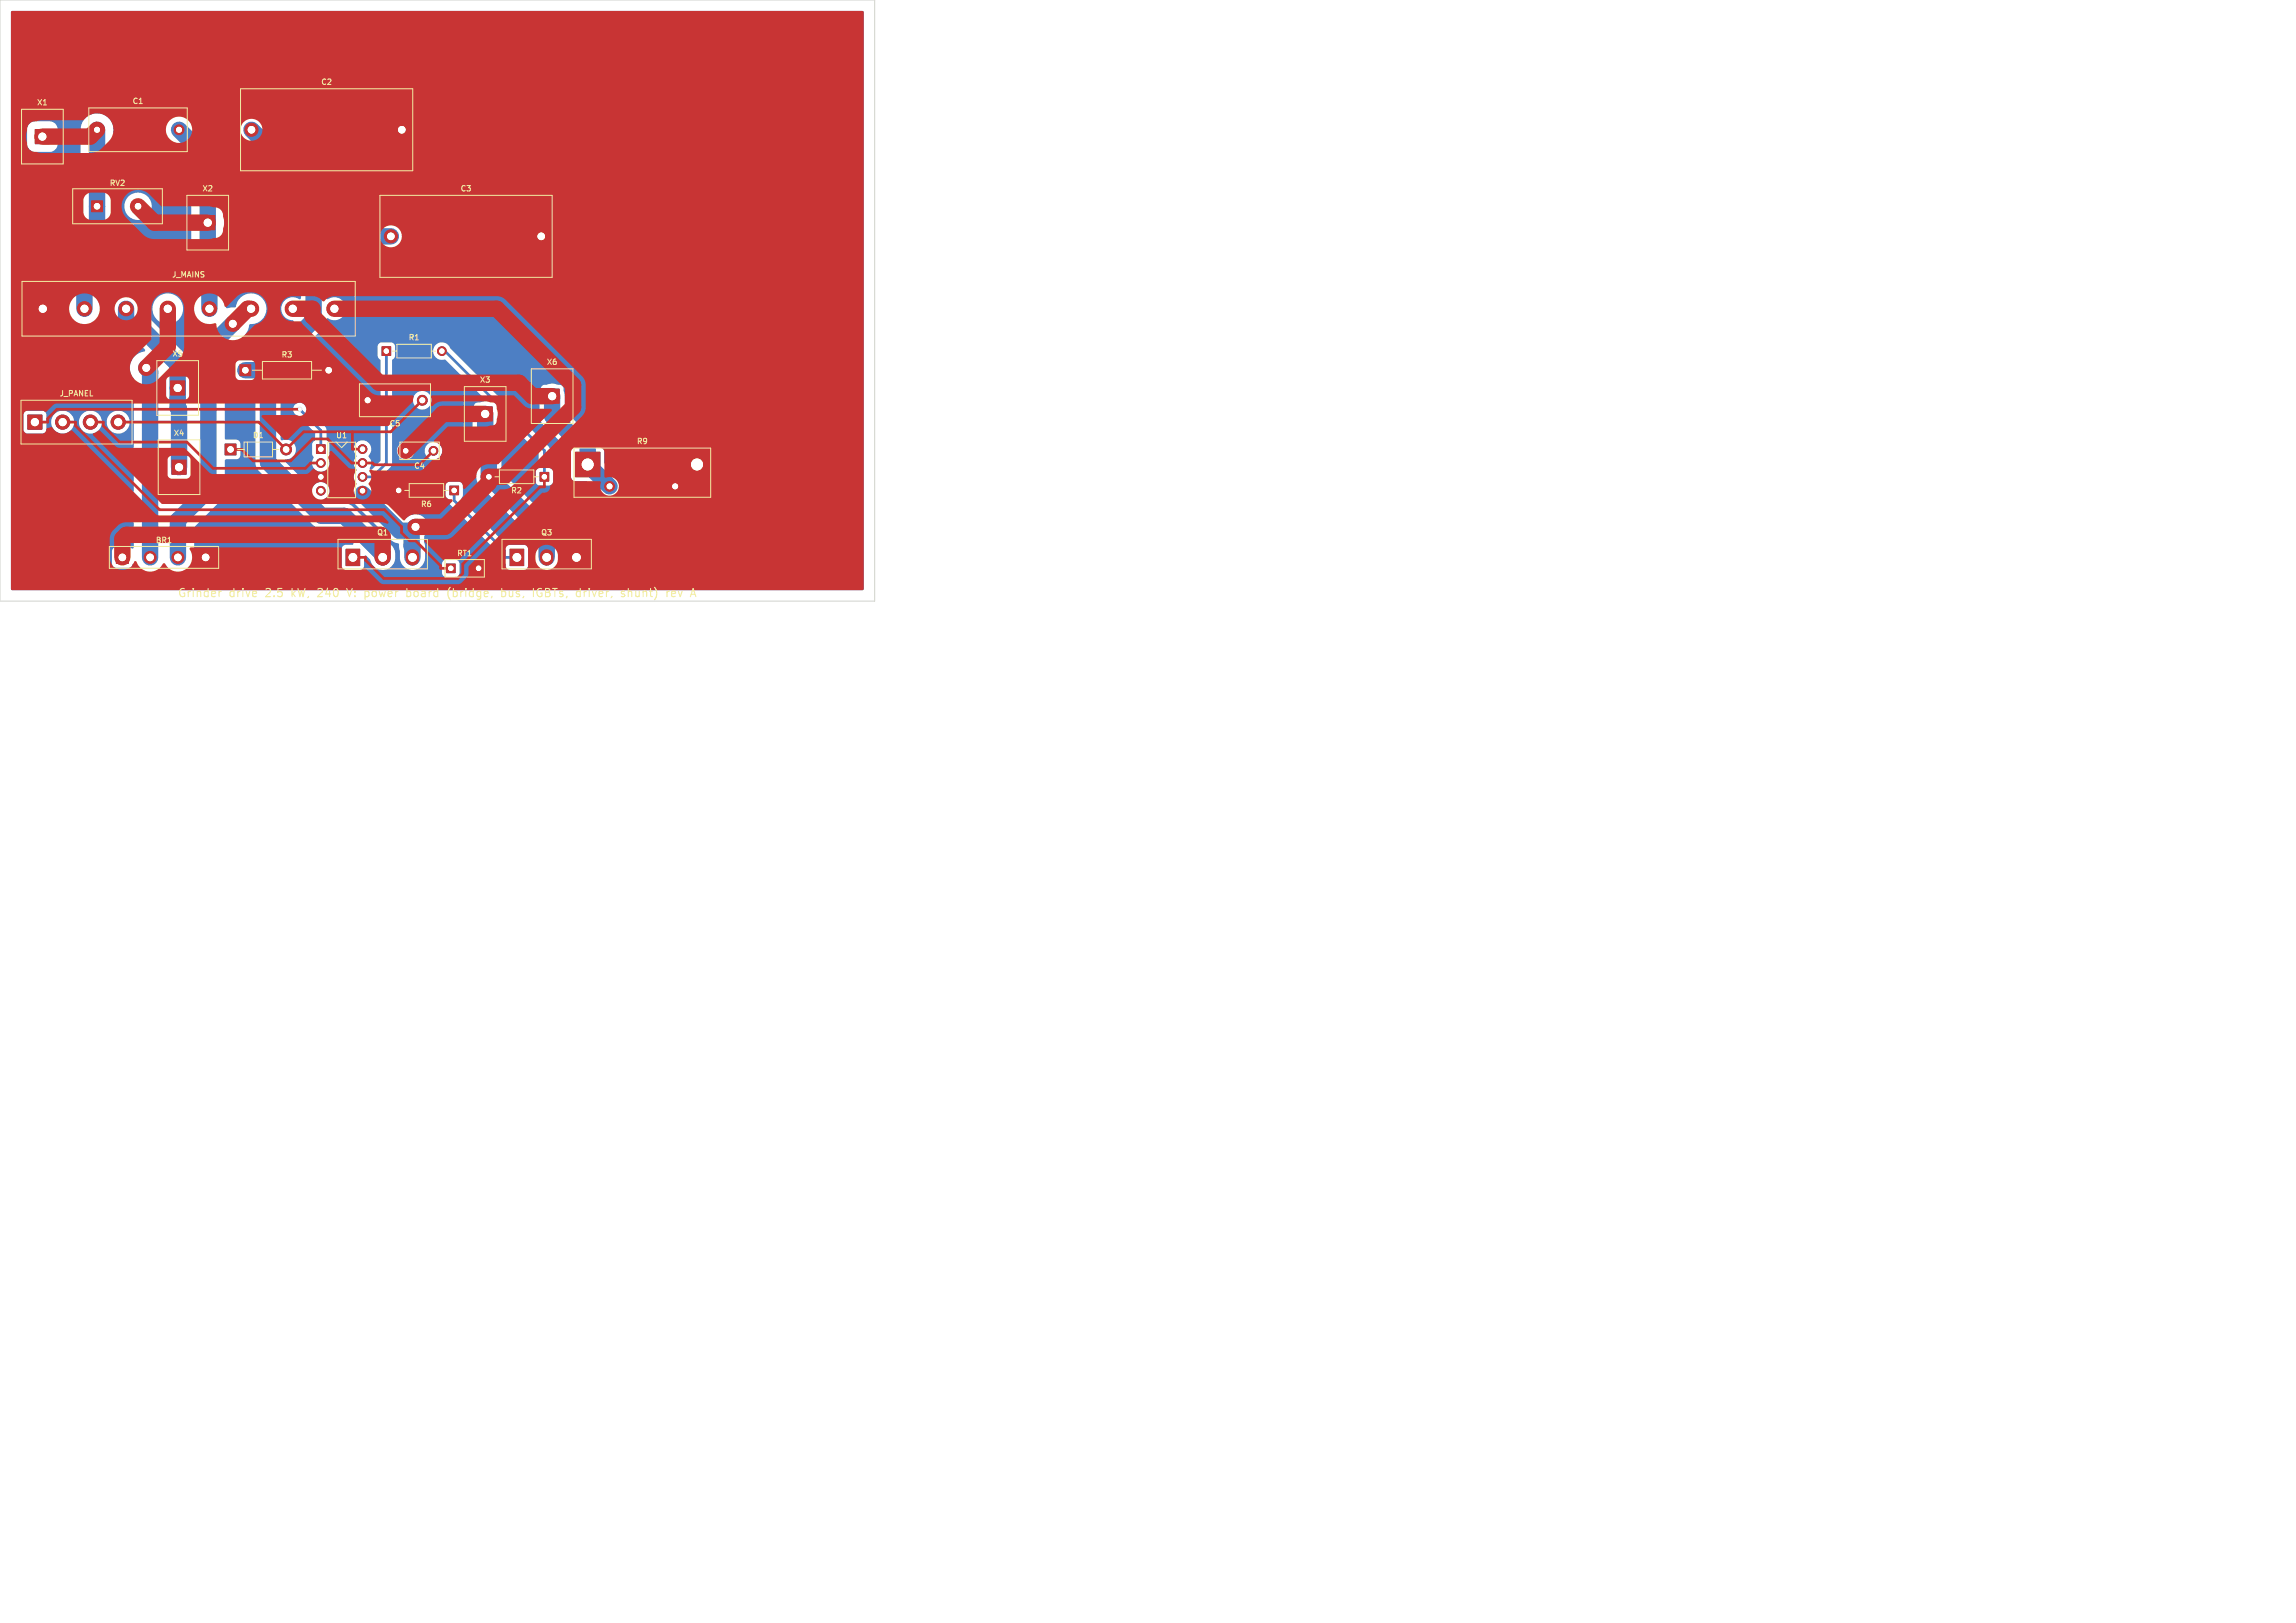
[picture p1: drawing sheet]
<svg xmlns="http://www.w3.org/2000/svg" width="420mm" height="297mm" viewBox="0 0 420 297" stroke-linecap="round" stroke-linejoin="round" font-family="sans-serif">
<defs><g id="words">
<g font-size="2.1" fill="#f2eda1">
<text x="32.4" y="109.5">Grinder</text>
<text x="41.9" y="109.5">drive</text>
<text x="48.8" y="109.5">2.5</text>
<text x="53.8" y="109.5">kW,</text>
<text x="58.9" y="109.5">240</text>
<text x="64.6" y="109.5">V:</text>
<text x="68.1" y="109.5">power</text>
<text x="76" y="109.5">board</text>
<text x="83.8" y="109.5">(bridge,</text>
<text x="94" y="109.5">bus,</text>
<text x="100.1" y="109.5">IGBTs,</text>
<text x="108.3" y="109.5">driver,</text>
<text x="116.8" y="109.5">shunt)</text>
</g>
<g font-size="1.4" fill="#f2eda1">
<text x="58.6" y="15.7">C2</text>
<text x="6.7" y="19.5">X1</text>
<text x="24.1" y="19.2">C1</text>
<text x="20" y="34.2">RV2</text>
<text x="36.9" y="35.2">X2</text>
<text x="84.1" y="35.2">C3</text>
<text x="31.4" y="51">J_MAINS</text>
<text x="31.4" y="65.5">X5</text>
<text x="51.4" y="65.6">R3</text>
<text x="74.6" y="62.5">R1</text>
<text x="87.7" y="70.2">X3</text>
<text x="99.9" y="67">X6</text>
<text x="10.8" y="72.7">J_PANEL</text>
<text x="31.7" y="80">X4</text>
<text x="46.1" y="80.4">D1</text>
<text x="61.4" y="80.4">U1</text>
<text x="71.1" y="78.2">C5</text>
<text x="116.4" y="81.5">R9</text>
<text x="75.6" y="86">C4</text>
<text x="76.9" y="93">R6</text>
<text x="93.4" y="90.5">R2</text>
<text x="28.4" y="99.6">BR1</text>
<text x="68.9" y="98.2">Q1</text>
<text x="83.5" y="102">RT1</text>
<text x="98.9" y="98.2">Q3</text>
</g>
</g></defs>
<g fill="#4d7fc4" stroke="#4d7fc4" stroke-width=".18">
<path d="M21.3 100.9h2.2v2.2h-2.2z"/>
<path d="M63.3 100.5h2.5v3h-2.5z"/>
<path d="M93.3 100.5h2.5v3h-2.5z"/>
<path d="M81.7 103.2h1.6v1.6h-1.6z"/>
<path d="M57.9 81.4h1.6v1.6h-1.6z"/>
<path d="M98.8 86.4h1.6v1.7h-1.6z"/>
<path d="M82.3 89h1.6v1.5h-1.6z"/>
<path d="M6.5 55.2h2.6v2.6h-2.6z"/>
<path d="M105.2 82.7h4.6v4.6h-4.6z"/>
<path d="M5.1 76h2.6v2.6h-2.6z"/>
<path d="M16.8 36.8h2v2h-2z"/>
<path d="M6.4 23.7h2.6v2.6h-2.6z"/>
<path d="M36.7 39.4h2.6v2.6h-2.6z"/>
<path d="M87.4 74.4h2.7v2.6h-2.7z"/>
<path d="M31.5 84.2h2.5v2.6h-2.5z"/>
<path d="M31.2 69.7h2.6v2.6h-2.6z"/>
<path d="M99.7 71.2h2.6v2.6h-2.6z"/>
<path d="M43.9 66.7h2v2h-2z"/>
<path d="M41.2 81.3h2v2h-2z"/>
<path d="M69.9 63.4h1.6v1.6h-1.6z"/>
<circle cx="27.5" cy="102" r="1.1"/>
<circle cx="32.5" cy="102" r="1.1"/>
<circle cx="37.6" cy="102" r="1.1"/>
<circle cx="87.5" cy="104" r=".8"/>
<circle cx="58.7" cy="84.7" r=".8"/>
<circle cx="58.7" cy="87.3" r=".8"/>
<circle cx="58.7" cy="89.8" r=".8"/>
<circle cx="66.3" cy="89.8" r=".8"/>
<circle cx="66.3" cy="87.3" r=".8"/>
<circle cx="66.3" cy="84.7" r=".8"/>
<circle cx="66.3" cy="82.2" r=".8"/>
<circle cx="77.2" cy="73.2" r=".9"/>
<circle cx="67.2" cy="73.2" r=".9"/>
<circle cx="89.4" cy="87.2" r=".8"/>
<circle cx="72.9" cy="89.7" r=".8"/>
<circle cx="79.3" cy="82.5" r=".8"/>
<circle cx="74.2" cy="82.5" r=".8"/>
<circle cx="15.4" cy="56.5" r="1.3"/>
<circle cx="23.1" cy="56.5" r="1.3"/>
<circle cx="30.7" cy="56.5" r="1.3"/>
<circle cx="38.3" cy="56.5" r="1.3"/>
<circle cx="45.9" cy="56.5" r="1.3"/>
<circle cx="53.6" cy="56.5" r="1.3"/>
<circle cx="61.2" cy="56.5" r="1.3"/>
<circle cx="46" cy="23.7" r="1.2"/>
<circle cx="73.5" cy="23.7" r="1.2"/>
<circle cx="71.5" cy="43.2" r="1.2"/>
<circle cx="99" cy="43.2" r="1.2"/>
<circle cx="127.5" cy="85" r="2.25"/>
<circle cx="111.5" cy="89" r=".9"/>
<circle cx="123.5" cy="89" r=".9"/>
<circle cx="11.5" cy="77.2" r="1.3"/>
<circle cx="16.5" cy="77.2" r="1.3"/>
<circle cx="21.6" cy="77.2" r="1.3"/>
<circle cx="17.8" cy="23.7" r=".9"/>
<circle cx="32.8" cy="23.7" r=".9"/>
<circle cx="25.2" cy="37.8" r="1"/>
<circle cx="60.1" cy="67.7" r="1"/>
<circle cx="52.3" cy="82.2" r="1"/>
<circle cx="80.8" cy="64.2" r=".8"/>
</g>
<path d="M70 101.8v.4M75.4 101.8v.4M100 101.8v.4M105.4 101.8v.4" fill="none" stroke="#4d7fc4" stroke-width="2.5"/>
<g fill="#ececec" stroke="#ececec" stroke-width=".18">
<circle cx="54.8" cy="74.9" r=".4"/>
<circle cx="26.8" cy="67.3" r="1.25"/>
<circle cx="42.6" cy="59.3" r="1.25"/>
<circle cx="76" cy="96.4" r="1.25"/>
</g>
<g fill="none" stroke="#4d7fc4" stroke-width="3">
<path d="M17.8 23.7v18.1l-2.3 2.3v12.4M32.7 23.7l5.3 5.3v22.9l.3 .3v4.3M46 23.7l11.5 11.6v8M73.5 23.7h6l13.3 13.3M92.8 37l30.7 30.7v21.3M92.8 37l-30.7 30.7M23.1 56.5v3.6h2.8l6.6 6.6v7.9l.2 .3v10.6M42.6 59.3l-4.5 4.4v25.9l-5.6 5.6v6.8M57.5 43.3l-.1 .1v15.2l-8.4 8.3v17.7l9.8 9.8h4.2l7 7v.6M57.5 43.3h14M26.8 67.3l.7 .7v34M44.9 67.7h4.1"/>
<path d="M60.1 67.7h2M62.1 67.7v.4l5.2 5.2-5.5 5.4v8.6M88.7 75.7v3.7l.7 .6v7.3l10.6 10.5v4.2M101 72.5v3.6l4.3 4.3h2.2v4.6l4 4M61.8 87.3h.1M66.3 90.4l6.8 6.7h2.2M72.9 89.7h1.8l6.3 6.4v1.4M75.3 97.1l.1 4.9M76 96.4l-.7 .7M81 97.5h.1M81 97.5l6.5 6.5M127.5 85l-17 17h-5.1"/>
</g>
<path d="M54.8 74.9l3.9 3.9v3.4M70.7 64.3v20.5l-2.5 2.5h-1.9M80.8 64.3h.6l18.2 18.1v4.9M83.1 89.7v1.9l9.1 9.2v1.2h2.3" fill="none" stroke="#4d7fc4" stroke-width=".5"/>
<path d="M58.7 87.3h3.1M66.3 89.8v.6" fill="none" stroke="#4d7fc4" stroke-width="1.6"/>
<path d="M2.1 2.1l155.7-.1 .2 .2-.1 105.7-155.7 .1-.2-.2v-4.7h18.5l.2 .5 .4 .3h2.5a.91 .91 0 0 0 .7-.7 .27 .27 0 0 1 .3-.1 .27 .27 0 0 1 .2 .2 3.1 3.1 0 0 0 5.2 .5l.2 .1a2.99 2.99 0 0 0 3.3 .9h47.4l.1 .5 .5 .3h1.8a.79 .79 0 0 0 .8-.8l-.1-1.8-.2-.4-.5-.2h-1.7a.79 .79 0 0 0-.7 .8v1.6h-47.4a2.98 2.98 0 0 0 2-2.7l.1-5.6 4.7-4.8 .5-.8 .3-1v-5.7l.3-.1 1.9-.1 .4-.1 .3-.5v-2.2l-.2-.5-.5-.2-2-.1-.2-.2v-12.5h1.5a2.3 2.3 0 0 0 2.2 2.4h1.7l.2 .2v14.3l.3 1.1 10.4 10.5 1.1 .5 3.6 .1 2.5 2.6-.1 .3h-1.2a.79 .79 0 0 0-.8 .8v3l.2 .5 .6 .3h2.7a.8 .8 0 0 0 .6-.8l.1-1.8h.2l.8 .7a2.33 2.33 0 0 0 2.4 1.9 2.33 2.33 0 0 0 2.2-2.2v-.6a2.32 2.32 0 0 0-.7-1.7l-7.2-7.2-1.1-.5h-3.5l-.5-.5v-.3l.5-.4 .4-.5h3.8l.2 .9 .4 .6 6.8 6.9 .5 .3 1 .4 .2 1.3 .1 1.4a2.3 2.3 0 0 0 2.3 2.1 2.3 2.3 0 0 0 2.3-2.2l-.2-4a2.35 2.35 0 0 0 0-3.4 2.35 2.35 0 0 0-3.4 .1h-.3l-4.1-4.2h11.7l.2 .5a.95 .95 0 0 1 .4 .9l9 9.1 .1 .8a1.2 1.2 0 0 0 1.2 1.2 1.02 1.02 0 0 0 .9 1.2h2.5l.6-.3 .2-.5v-3l-.2-.5-.6-.3h-3.1l-8.3-8.2v-.3l.3-.6v-1.7l-.2-.5-.4-.2-1.9-.1a.79 .79 0 0 0-.7 .8v1.7h-11.7l-1.9-1.9v-.2l1-.5 2.6-2.7 .2-.5v-2.3h.9v.3a1.61 1.61 0 0 0 1.7 1.3 1.61 1.61 0 0 0 1.5-1.6h1.9v.3a1.6 1.6 0 0 0 2.5 1 1.6 1.6 0 0 0-.2-2.7 1.6 1.6 0 0 0-2.3 1.4h-1.9v-.3a1.61 1.61 0 0 0-1.7-1.3 1.61 1.61 0 0 0-1.5 1.6h-.9v-9.2h3.8l.1 .2a1.71 1.71 0 0 0 2.6 1.1 1.71 1.71 0 0 0-.2-2.9 1.71 1.71 0 0 0-2.5 1.6h-3.8v-7.3l.6-.8v-.9h6.9v.2a1.73 1.73 0 0 0 2.3 1.3l7.2 7.3-.1 .3-.7 .2a1 1 0 0 0-1.3 1.3l-.2 .8v3.6a2.61 2.61 0 0 0 .7 1.8v6.2l.3 1.1 10.2 10.3 .1 3.5a2.3 2.3 0 0 0 2.3 2.1 2.3 2.3 0 0 0 2.3-2.2v-4.6l-.5-1.1-10.1-10.1v-6.3l-.2-.9-.4-.8v-2.5h.4l7 7v2.7l-.5 .8v1.9l.2 .4 .4 .2 1.8 .1a.79 .79 0 0 0 .8-.8v-1.8l-.6-.7v-3.2l-.1-.5-5.8-5.8h4l.2 .9 .4 .7 4.4 4.4 .7 .5v4.7l.2 .5 .5 .2 2.2 .1 2.6 2.6a2.3 2.3 0 0 0 3.2-.1 2.3 2.3 0 0 0 .1-3.2l-2.6-2.6v-2.1a1.1 1.1 0 0 0-.8-.8v-1.4a2.29 2.29 0 0 0-2.4-2.4h-1.2l-2.9-3v-2.7l-.2-.9a.95 .95 0 0 0-1.2-1.1 4.4 4.4 0 0 0-2.7 .2l-.3 .4-.2 1.2v3.9h-4l-12.3-12.4a1.62 1.62 0 0 0-1.8-1 1.62 1.62 0 0 0-1.4 1.6h-6.9v-1l-.3-.5-.5-.2h-1.7a.79 .79 0 0 0-.7 .8v1.8l.5 .8v18.2l-1.6 1.7-.2 .1-.2-.4a1.85 1.85 0 0 0-.2-2.2 1.62 1.62 0 0 0 .1-2.3 1.62 1.62 0 0 0-2.3 0 1.62 1.62 0 0 0 0 2.3v.2a1.76 1.76 0 0 0 0 2.4v.2a1.8 1.8 0 0 0-.2 2.2l-.1 .1a2.3 2.3 0 0 0-.9 1.9l-3.8-.1a1.64 1.64 0 0 0-1-2 1.64 1.64 0 0 0-2.1 .9h-.3l-4.6-4.7v-.4a1.86 1.86 0 0 0 1.9-2.2 1.86 1.86 0 0 0-2.6-1.3l-.2-.3v-5.4h2.3a1.32 1.32 0 0 0 .9 1.2l3.1 3.1v1.4l-.3 .3-.2 .4 .1 2a.55 .55 0 0 1 0 .9 1.63 1.63 0 0 0 1.9 2.1 1.63 1.63 0 0 0 .9-2.6l.3-.5v-1.9l-.2-.4-.4-.4v-2.1l-3.7-3.9a1.2 1.2 0 0 0-1.4-.8 1.2 1.2 0 0 0-1 1.2h-2.3v-7l7.7-7.7a2.83 2.83 0 0 0 .7-1.9l.2-.1a2.15 2.15 0 0 0 3.4-1.7 2.15 2.15 0 0 0-3.4-1.7l-.2-.3v-8.9h11.9a2.3 2.3 0 0 0 2.2-2.3 2.3 2.3 0 0 0-2.2-2.4h-11.7l-.1-5.6-.3-1.2-11.9-12a2.3 2.3 0 0 0-3.2 0 2.3 2.3 0 0 0-.1 3.2l10.9 10.9v6.3l-.1 .9v11.1l-.2 .3h-.2a2.13 2.13 0 0 0-3.2 1.2 2.13 2.13 0 0 0 2.2 2.7v.3l-6.5 6.4h-2.4a2.3 2.3 0 0 0-2.2 2.3h-1.5v-2.7l3.7-3.7a4.1 4.1 0 0 0 .9-2 2.84 2.84 0 0 0 3-2.5 2.84 2.84 0 0 0-2.5-3.1 2.84 2.84 0 0 0-3.1 2.5l-1.6 .2-.2-.2v-4.3l-.3-1.1-.1-22.5-.6-1.2-5.6-5.6a3 3 0 0 0-4.1 .2 3 3 0 0 0 0 4.1l4.4 4.5v21.5l.3 1.5v3.3a3.2 3.2 0 0 0 2.5 2.9v.3l-2 2-.4 .6-.3 1v2.4a.25 .25 0 0 1-.2 .2 .25 .25 0 0 1-.3-.2l-.5-.7-6.5-6.6-.8-.5-1.3-.2-.1-.2v-1.1h2.5v.3a2.81 2.81 0 0 0 4.4 2 2.81 2.81 0 0 0-.3-4.8 2.81 2.81 0 0 0-4.1 2.5l-2.5-.1a2.3 2.3 0 0 0-2.3-2.2 2.3 2.3 0 0 0-2.3 2.2v3.6a2.29 2.29 0 0 0 2.4 2.4h1.8l1.5 1.5v.4a3.1 3.1 0 0 0-2 5l-.1 30.9a.36 .36 0 0 1-.6 0l-2.6-.1-.4 .2-.3 .6v2.2h-18.5v-24.5h2.3l.2 .5 .4 .2h2.9a.79 .79 0 0 0 .7-.7v-1.3h.9a2.11 2.11 0 0 0 2.1 2.1 2.11 2.11 0 0 0 2.1-2.1h.8l.1 .2a2.11 2.11 0 0 0 2.2 1.8 2.11 2.11 0 0 0 1.9-2h.9v.2a2.11 2.11 0 0 0 3.3 1.5 2.11 2.11 0 0 0-.2-3.6 2.11 2.11 0 0 0-3.1 1.9h-.9v-.3a2.11 2.11 0 0 0-2.2-1.9 2.11 2.11 0 0 0-2 2.2h-.8l-.1-.3a2.11 2.11 0 0 0-2.2-1.9 2.11 2.11 0 0 0-1.9 2.2h-.9v-1.5l-.5-.6-3-.1a.79 .79 0 0 0-.7 .8v2.7h-2.3v-34.5h10.4l.1 12.7a3 3 0 0 0 3 2.7 3 3 0 0 0 3-2.9v-11.3l1.6-1.6 .5-1 .2-.9v-4.1h1.9l.1 .4a2.51 2.51 0 0 0 3.9 1.7 2.51 2.51 0 0 0-.3-4.3 2.51 2.51 0 0 0-3.7 2.2h-1.9v-14a3 3 0 0 0-3-3 3 3 0 0 0-3.1 3v16.7l-1.8 2.1-.4 .9-.1 .7h-10.4v-17.7h2.9a1.5 1.5 0 0 0 1.5 1.4h2.8a1.51 1.51 0 0 0 1.4-1.4l-.1-2.9a1.51 1.51 0 0 0-1.4-1.3h-2.8a1.51 1.51 0 0 0-1.4 1.4v2.8h-2.9z" fill="#4d7fc4"/>
<g fill="#fff" stroke="#fff" stroke-width=".18">
<circle cx="54.8" cy="74.9" r=".2"/>
<circle cx="26.8" cy="67.3" r=".62"/>
<circle cx="42.6" cy="59.3" r=".62"/>
<circle cx="76" cy="96.4" r=".62"/>
<circle cx="22.4" cy="102" r=".6"/>
<circle cx="27.5" cy="102" r=".6"/>
<circle cx="32.5" cy="102" r=".6"/>
<circle cx="37.6" cy="102" r=".6"/>
<circle cx="64.5" cy="102" r=".7"/>
<circle cx="70" cy="102" r=".7"/>
<circle cx="75.4" cy="102" r=".7"/>
<circle cx="94.5" cy="102" r=".7"/>
<circle cx="100" cy="102" r=".7"/>
<circle cx="105.4" cy="102" r=".7"/>
<circle cx="82.5" cy="104" r=".4"/>
<circle cx="87.5" cy="104" r=".4"/>
<circle cx="58.7" cy="82.2" r=".4"/>
<circle cx="58.7" cy="84.7" r=".4"/>
<circle cx="58.7" cy="87.3" r=".4"/>
<circle cx="58.7" cy="89.8" r=".4"/>
<circle cx="66.3" cy="89.8" r=".4"/>
<circle cx="66.3" cy="87.3" r=".4"/>
<circle cx="66.3" cy="84.7" r=".4"/>
<circle cx="66.3" cy="82.2" r=".4"/>
<circle cx="77.2" cy="73.2" r=".45"/>
<circle cx="67.2" cy="73.2" r=".45"/>
<circle cx="99.6" cy="87.3" r=".4"/>
<circle cx="89.4" cy="87.3" r=".4"/>
<circle cx="83.1" cy="89.8" r=".4"/>
<circle cx="72.9" cy="89.8" r=".4"/>
<circle cx="79.3" cy="82.5" r=".4"/>
<circle cx="74.2" cy="82.5" r=".4"/>
<circle cx="7.8" cy="56.5" r=".65"/>
<circle cx="15.4" cy="56.5" r=".65"/>
<circle cx="23.1" cy="56.5" r=".65"/>
<circle cx="30.7" cy="56.5" r=".65"/>
<circle cx="38.3" cy="56.5" r=".65"/>
<circle cx="45.9" cy="56.5" r=".65"/>
<circle cx="53.6" cy="56.5" r=".65"/>
<circle cx="61.2" cy="56.5" r=".65"/>
<circle cx="46" cy="23.7" r=".6"/>
<circle cx="73.5" cy="23.7" r=".6"/>
<circle cx="71.5" cy="43.2" r=".6"/>
<circle cx="99" cy="43.2" r=".6"/>
<circle cx="107.5" cy="85" r="1"/>
<circle cx="127.5" cy="85" r="1"/>
<circle cx="111.5" cy="89" r=".45"/>
<circle cx="123.5" cy="89" r=".45"/>
<circle cx="6.4" cy="77.2" r=".65"/>
<circle cx="11.5" cy="77.2" r=".65"/>
<circle cx="16.5" cy="77.2" r=".65"/>
<circle cx="21.6" cy="77.2" r=".65"/>
<circle cx="17.8" cy="23.8" r=".45"/>
<circle cx="32.8" cy="23.8" r=".45"/>
<circle cx="17.8" cy="37.7" r=".5"/>
<circle cx="25.3" cy="37.7" r=".5"/>
<circle cx="7.7" cy="25" r=".65"/>
<circle cx="38" cy="40.7" r=".65"/>
<circle cx="88.7" cy="75.7" r=".65"/>
<circle cx="32.7" cy="85.5" r=".65"/>
<circle cx="32.5" cy="71" r=".65"/>
<circle cx="101" cy="72.5" r=".65"/>
<circle cx="44.9" cy="67.8" r=".5"/>
<circle cx="60.1" cy="67.8" r=".5"/>
<circle cx="42.2" cy="82.2" r=".5"/>
<circle cx="52.3" cy="82.2" r=".5"/>
<circle cx="70.7" cy="64.3" r=".4"/>
<circle cx="80.8" cy="64.3" r=".4"/>
</g>
<g fill="#c83434" stroke="#c83434" stroke-width=".18">
<path d="M21.3 100.9h2.2v2.2h-2.2z"/>
<path d="M63.3 100.5h2.5v3h-2.5z"/>
<path d="M93.3 100.5h2.5v3h-2.5z"/>
<path d="M81.7 103.2h1.6v1.6h-1.6z"/>
<path d="M57.9 81.4h1.6v1.6h-1.6z"/>
<path d="M98.8 86.4h1.6v1.7h-1.6z"/>
<path d="M82.3 89h1.6v1.5h-1.6z"/>
<path d="M6.5 55.2h2.6v2.6h-2.6z"/>
<path d="M105.2 82.7h4.6v4.6h-4.6z"/>
<path d="M5.1 76h2.6v2.6h-2.6z"/>
<path d="M16.8 36.8h2v2h-2z"/>
<path d="M6.4 23.7h2.6v2.6h-2.6z"/>
<path d="M36.7 39.4h2.6v2.6h-2.6z"/>
<path d="M87.4 74.4h2.7v2.6h-2.7z"/>
<path d="M31.5 84.2h2.5v2.6h-2.5z"/>
<path d="M31.2 69.7h2.6v2.6h-2.6z"/>
<path d="M99.7 71.2h2.6v2.6h-2.6z"/>
<path d="M43.9 66.7h2v2h-2z"/>
<path d="M41.2 81.3h2v2h-2z"/>
<path d="M69.9 63.4h1.6v1.6h-1.6z"/>
<circle cx="27.5" cy="102" r="1.1"/>
<circle cx="32.5" cy="102" r="1.1"/>
<circle cx="37.6" cy="102" r="1.1"/>
<circle cx="87.5" cy="104" r=".8"/>
<circle cx="58.7" cy="84.7" r=".8"/>
<circle cx="58.7" cy="87.3" r=".8"/>
<circle cx="58.7" cy="89.8" r=".8"/>
<circle cx="66.3" cy="89.8" r=".8"/>
<circle cx="66.3" cy="87.3" r=".8"/>
<circle cx="66.3" cy="84.7" r=".8"/>
<circle cx="66.3" cy="82.2" r=".8"/>
<circle cx="77.2" cy="73.2" r=".9"/>
<circle cx="67.2" cy="73.2" r=".9"/>
<circle cx="89.4" cy="87.2" r=".8"/>
<circle cx="72.9" cy="89.7" r=".8"/>
<circle cx="79.3" cy="82.5" r=".8"/>
<circle cx="74.2" cy="82.5" r=".8"/>
<circle cx="15.4" cy="56.5" r="1.3"/>
<circle cx="23.1" cy="56.5" r="1.3"/>
<circle cx="30.7" cy="56.5" r="1.3"/>
<circle cx="38.3" cy="56.5" r="1.3"/>
<circle cx="45.9" cy="56.5" r="1.3"/>
<circle cx="53.6" cy="56.5" r="1.3"/>
<circle cx="61.2" cy="56.5" r="1.3"/>
<circle cx="46" cy="23.7" r="1.2"/>
<circle cx="73.5" cy="23.7" r="1.2"/>
<circle cx="71.5" cy="43.2" r="1.2"/>
<circle cx="99" cy="43.2" r="1.2"/>
<circle cx="127.5" cy="85" r="2.25"/>
<circle cx="111.5" cy="89" r=".9"/>
<circle cx="123.5" cy="89" r=".9"/>
<circle cx="11.5" cy="77.2" r="1.3"/>
<circle cx="16.5" cy="77.2" r="1.3"/>
<circle cx="21.6" cy="77.2" r="1.3"/>
<circle cx="17.8" cy="23.7" r=".9"/>
<circle cx="32.8" cy="23.7" r=".9"/>
<circle cx="25.2" cy="37.8" r="1"/>
<circle cx="60.1" cy="67.7" r="1"/>
<circle cx="52.3" cy="82.2" r="1"/>
<circle cx="80.8" cy="64.2" r=".8"/>
</g>
<path d="M70 101.8v.4M75.4 101.8v.4M100 101.8v.4M105.4 101.8v.4" fill="none" stroke="#c83434" stroke-width="2.5"/>
<g fill="#ececec" stroke="#ececec" stroke-width=".18">
<circle cx="54.8" cy="74.9" r=".4"/>
<circle cx="26.8" cy="67.3" r="1.25"/>
<circle cx="42.6" cy="59.3" r="1.25"/>
<circle cx="76" cy="96.4" r="1.25"/>
</g>
<path d="M17.8 23.7l-1.3 1.3h-8.8M25.2 37.7l3 3h9.8M30.7 56.5v6.9l-3.9 3.9M45.9 56.5h-.6l-2.7 2.8M53.6 56.5h3.6v1.4l12.1 12.1h25.6l2.5 2.5h3.6M61.2 56.5h29.7l13.9 14v4l-12.7 12.8h-2.7v1l-8 8.1h-5.4M88.7 75.7h-7.7l-6.8 6.8M69.7 97.9h-46.6l-.7 .7v3.4M70 98.2v3.8M105.4 102l-3.8 3.8h-12.3l-1.8-1.8" fill="none" stroke="#c83434" stroke-width="3"/>
<path d="M11.5 77.3h2.3v.6l15.4 15.4h41.1l3.2 3.1v1.1l1.5 1.5h1l4.6 4.5v.5h1.9M16.5 77.3h2.4v.6l3 3h12.3l4.8 4.8h16.9l.9-1h1.9M54.8 74.9h-44.4l-1.7 1.7v.7h-2.3M64.5 79v3.2h1.8M77.3 73.3l-5.8 5.7h-15.9l-3.3 3.3-5-5h-25.7M42.2 82.3h2l2.1 2h6.8l4.1-4h2.8l4.4 4.4h3.8l.3 .4h8.2l2.6-2.6M99.6 87.3v1.8h-.8l-14.1 14.1v1.7l-1 1h-13.5l-3.3-3.4v-.5h-2.3" fill="none" stroke="#c83434" stroke-width=".5"/>
<g fill="#c83434">
<path d="M17.1 79.3l1-.6 .1 .1 2.9 2.9 .6 .2 12 .1 4.5 4.4 .6 .3 17.1 .1 .6-.2 .7-.7 .3-.1a1.66 1.66 0 0 0 2.2 .1 1.66 1.66 0 0 0 .3-2.2l.3-.5v-.6l.3-.1 3.2 3.1 .4 .2h.8l.2 .3a1.77 1.77 0 0 0 0 2.5 1.65 1.65 0 0 0 0 2.3 1.65 1.65 0 0 0 2.3 0 1.65 1.65 0 0 0-.1-2.4 1.85 1.85 0 0 0 .1-2.4l.3-.2 .7 .2h8.4l.6-.3 1.6-1.6a1.69 1.69 0 0 0 1.8-1.5 1.69 1.69 0 0 0-1.5-1.9l.1-.3 2.4-2.4h6.9l.9-.2a.94 .94 0 0 0 1.2-1.2v-.1a2.69 2.69 0 0 0 0-1.9 .98 .98 0 0 0-1.3-1.1l-.8-.2h-7.8a3.5 3.5 0 0 0-2 .9 .34 .34 0 0 1-.2-.2 .34 .34 0 0 1 .1-.3l.1-.5-.2-.7 .3-.3h14.8l1.8 1.8a2.27 2.27 0 0 0 1.8 .7h3.2l.3 .2-9.8 9.9h-1.7a2.44 2.44 0 0 0-2.5 2.6l-1.9 1.9-.2 .1-.2-.2a.93 .93 0 0 0-.8-1.2l-1.8 .1-.4 .2-.2 .5v1.7a.93 .93 0 0 0 1.2 .8l.1 .2-.1 .2-2.3 2.3h-4.5a2.73 2.73 0 0 0-2 1.1h-.2l-2.6-2.7-.5-.3h-40.9l-2.5-2.4h29.9v.3a1.6 1.6 0 0 0 2.5 1 1.6 1.6 0 0 0-.2-2.7 1.6 1.6 0 0 0-2.3 1.4h-29.9l-3-3h6.4l.2 .5 .5 .3h2.8a.79 .79 0 0 0 .8-.8l-.1-2.8-.2-.4-.5-.2h-2.7l-.6 .3-.2 .5v2.6h-6.4l-7.1-7.1z"/>
<path d="M2.1 2.1l155.7-.1 .2 .2v105.6l-.2 .2h-155.6l-.2-.2v-29.2h2.3l.2 .5 .4 .2h2.9a1 1 0 0 0 .8-.9l1-.2a2.23 2.23 0 0 0 3.5 .5l15.3 15.3 .6 .3h40.8l1.2 1.1a.25 .25 0 0 1 0 .3 .25 .25 0 0 1-.3 .1l-1-.2h-46.5a2.26 2.26 0 0 0-1.8 .7l-.6 .6a2.31 2.31 0 0 0-.7 1.8v3.4a2.35 2.35 0 0 0 2 2.2 2.35 2.35 0 0 0 2.6-1.6h.1a2.77 2.77 0 0 0 3.9 1.6l.7-.6 .4-.5a.25 .25 0 0 1 .2-.1 .25 .25 0 0 1 .2 .1 2.64 2.64 0 0 0 3.8 1 2.64 2.64 0 0 0 .7-3.8l.2-.2h27.4l.2 .2v3.1a.79 .79 0 0 0 .8 .8h2.5l.8-.4h.2l2.7 2.7 .5 .3h13.7l.6-.2 1.2-1.2 .2-.4v-1.3l.1-.3h6.7l.2 .5 .4 .3h2.9a.8 .8 0 0 0 .6-.8v-1.2h1.3a2.09 2.09 0 0 0 2.5 2 2.09 2.09 0 0 0 1.7-2.6 2.05 2.05 0 0 0-2.1-2 2.05 2.05 0 0 0-2.1 1.9v.7h-1.3v-2l-.3-.4-.5-.2h-2.7l-.4 .3-.2 .3v3.2h-6.7l13.5-13.3a1.22 1.22 0 0 0 1.4-1.4l.5-.6v-.9h3.2l.2 .5 .5 .2 4.6 .1 .2 .2a1.72 1.72 0 0 0 1.4 2.4 1.72 1.72 0 0 0 1.9-2 1.72 1.72 0 0 0-2.4-1.3l-.2-.2-.1-4.6-.1-.4-.5-.2-4.7-.1-.5 .2-.3 .6v4.6h-3.2v-1l-.3-.5-.5-.2h-1.7a.79 .79 0 0 0-.7 .8l-.1 2.1-14 14h-2.9l-3.4-3.5 .3-.3h3.5a2.26 2.26 0 0 0 1.6-.7l8.4-8.4 1.3-.1 1-.6 12.9-12.8 .4-.7 .1-.6v-4.3a2.28 2.28 0 0 0-.7-1.7l-14-14a2.26 2.26 0 0 0-1.6-.6h-29.8a2.78 2.78 0 0 0-1.8 1l-.4-.3a2.28 2.28 0 0 0-1.7-.7h-3.7a2.3 2.3 0 0 0-2.2 2.3 2.3 2.3 0 0 0 2.3 2.3l1.6 .1 .4 .6 12.2 12.1a2.31 2.31 0 0 0 1.7 .7h6l.3 .3-.2 .9-4.6 4.5h-15.5l-.6 .3-2.1 2.1h-.6l-4-3.9a.28 .28 0 0 1-.3-.3 .28 .28 0 0 1 .3-.3l6.2 .1a1.22 1.22 0 0 0 1.7-1.2 1.22 1.22 0 0 0-1.8-1h-43.8l-.6 .2-1.4 1.4-.7-.3h-2.7a.79 .79 0 0 0-.7 .8v2.7h-2.3v-6.3h28.4l.2 .5 .4 .3h2.8a.79 .79 0 0 0 .8-.8v-2.8l-.3-.4-.5-.2h-2.6l-.5 .2-.3 .6v2.6h-28.4v-4.9h21.8v.4a3 3 0 0 0 5 1.7l.7-.7h13.6a.79 .79 0 0 0 .7 .8l2.2-.1a.79 .79 0 0 0 .7-.7v-2.2l-.3-.5-.5-.2h-2.1l-.5 .3-.2 .5v2.1h-13.6l3.4-3.4 .5-.7 .3-1.1v-7.1h1.8a2.89 2.89 0 0 0 3.9 2.6l.2 .2a3 3 0 0 0 1.8 2.7 3 3 0 0 0 3.2-.6l2.1-2a3.1 3.1 0 0 0 2.1-3.7 3.1 3.1 0 0 0-3.7-2.2l-1.4 .5-2.2 2.1h-.4a2.83 2.83 0 0 0-3-2.4 2.83 2.83 0 0 0-2.6 2.8l-1.8-.1a3 3 0 0 0-3-2.9 3 3 0 0 0-3 2.9v5.7l-3.1 3.2a2.98 2.98 0 0 0-.8 2.1h-21.8v-10.9h10.6l.1 .3a2.81 2.81 0 0 0 2.9 2.5 2.81 2.81 0 0 0 2.7-2.8h2.7v.3a2.11 2.11 0 0 0 3.3 1.4 2.11 2.11 0 0 0-.3-3.6 2.11 2.11 0 0 0-3 1.9h-2.7l-.1-.3a2.81 2.81 0 0 0-2.9-2.5 2.81 2.81 0 0 0-2.7 2.8h-10.6v-17.7h13.2l.1 .1a1.5 1.5 0 0 0 1.4 1.4l2.2-.1a1.5 1.5 0 0 0 1.4-1.4v-1.1h1.9a2.98 2.98 0 0 0 .9 2.1l3.3 3.3 .8 .5 .8 .1 10.1 .1 1.6-.3 .5-.2h29.3a2.01 2.01 0 0 0 2.9 1.7 2.01 2.01 0 0 0 .3-3.4 2.01 2.01 0 0 0-3.2 1.4v.3h-29.3a2.02 2.02 0 0 0 .7-1.7l.1-1-.2-.9a1.6 1.6 0 0 0-1.8-1.8l-.9-.2h-8.6l-2.2-2.1a3 3 0 0 0-3.2-.6 3 3 0 0 0-1.9 2.7h-1.9v-1a1.49 1.49 0 0 0-1.5-1.4h-2.2a1.5 1.5 0 0 0-1.4 1.4v2.1h-13.2v-13.6h2.7l.2 .9a1.57 1.57 0 0 0 1.8 1.7l1 .2 9.4-.1 1.3-.5 1.7-1.8 .5-.9 .2-1h9.5a2.41 2.41 0 0 0 2.4 2.5 2.41 2.41 0 0 0 2.5-2.5h8.8v.3a2.01 2.01 0 0 0 3.2 1.4 2.01 2.01 0 0 0-.3-3.4 2.01 2.01 0 0 0-2.9 1.7h-8.8l-.1-.3a2.41 2.41 0 0 0-2.5-2 2.41 2.41 0 0 0-2.3 2.3h-9.5a3 3 0 0 0-2.2-2.8 3 3 0 0 0-3.4 1.1h-7.5l-1 .2a1.6 1.6 0 0 0-1.8 1.8l-.2 1.2h-2.7z"/>
</g>
<g fill="#fff" stroke="#fff" stroke-width=".18">
<circle cx="54.8" cy="74.9" r=".2"/>
<circle cx="26.8" cy="67.3" r=".62"/>
<circle cx="42.6" cy="59.3" r=".62"/>
<circle cx="76" cy="96.4" r=".62"/>
<circle cx="22.4" cy="102" r=".6"/>
<circle cx="27.5" cy="102" r=".6"/>
<circle cx="32.5" cy="102" r=".6"/>
<circle cx="37.6" cy="102" r=".6"/>
<circle cx="64.5" cy="102" r=".7"/>
<circle cx="70" cy="102" r=".7"/>
<circle cx="75.4" cy="102" r=".7"/>
<circle cx="94.5" cy="102" r=".7"/>
<circle cx="100" cy="102" r=".7"/>
<circle cx="105.4" cy="102" r=".7"/>
<circle cx="82.5" cy="104" r=".4"/>
<circle cx="87.5" cy="104" r=".4"/>
<circle cx="58.7" cy="82.2" r=".4"/>
<circle cx="58.7" cy="84.7" r=".4"/>
<circle cx="58.7" cy="87.3" r=".4"/>
<circle cx="58.7" cy="89.8" r=".4"/>
<circle cx="66.3" cy="89.8" r=".4"/>
<circle cx="66.3" cy="87.3" r=".4"/>
<circle cx="66.3" cy="84.7" r=".4"/>
<circle cx="66.3" cy="82.2" r=".4"/>
<circle cx="77.2" cy="73.2" r=".45"/>
<circle cx="67.2" cy="73.2" r=".45"/>
<circle cx="99.6" cy="87.3" r=".4"/>
<circle cx="89.4" cy="87.3" r=".4"/>
<circle cx="83.1" cy="89.8" r=".4"/>
<circle cx="72.9" cy="89.8" r=".4"/>
<circle cx="79.3" cy="82.5" r=".4"/>
<circle cx="74.2" cy="82.5" r=".4"/>
<circle cx="7.8" cy="56.5" r=".65"/>
<circle cx="15.4" cy="56.5" r=".65"/>
<circle cx="23.1" cy="56.5" r=".65"/>
<circle cx="30.7" cy="56.5" r=".65"/>
<circle cx="38.3" cy="56.5" r=".65"/>
<circle cx="45.9" cy="56.5" r=".65"/>
<circle cx="53.6" cy="56.5" r=".65"/>
<circle cx="61.2" cy="56.5" r=".65"/>
<circle cx="46" cy="23.7" r=".6"/>
<circle cx="73.5" cy="23.7" r=".6"/>
<circle cx="71.5" cy="43.2" r=".6"/>
<circle cx="99" cy="43.2" r=".6"/>
<circle cx="107.5" cy="85" r="1"/>
<circle cx="127.5" cy="85" r="1"/>
<circle cx="111.5" cy="89" r=".45"/>
<circle cx="123.5" cy="89" r=".45"/>
<circle cx="6.4" cy="77.2" r=".65"/>
<circle cx="11.5" cy="77.2" r=".65"/>
<circle cx="16.5" cy="77.2" r=".65"/>
<circle cx="21.6" cy="77.2" r=".65"/>
<circle cx="17.8" cy="23.8" r=".45"/>
<circle cx="32.8" cy="23.8" r=".45"/>
<circle cx="17.8" cy="37.7" r=".5"/>
<circle cx="25.3" cy="37.7" r=".5"/>
<circle cx="7.7" cy="25" r=".65"/>
<circle cx="38" cy="40.7" r=".65"/>
<circle cx="88.7" cy="75.7" r=".65"/>
<circle cx="32.7" cy="85.5" r=".65"/>
<circle cx="32.5" cy="71" r=".65"/>
<circle cx="101" cy="72.5" r=".65"/>
<circle cx="44.9" cy="67.8" r=".5"/>
<circle cx="60.1" cy="67.8" r=".5"/>
<circle cx="42.2" cy="82.2" r=".5"/>
<circle cx="52.3" cy="82.2" r=".5"/>
<circle cx="70.7" cy="64.3" r=".4"/>
<circle cx="80.8" cy="64.3" r=".4"/>
</g>
<g fill="none" stroke="#f2eda1" stroke-width=".2">
<path d="M40.5 108.2l-.3 .1-.1 .2M58.4 107.7l-.3 .1M58.9 108.3l-.8 .9h.9M63.4 107.7l.5 1.5 .5-1.5M66.9 108.2h.3l.3 .3M67.5 108.9l-.1 .2-.5 .1M74.4 108.3l.5-.1 .2 .3v.4l-.1 .2h-.6M74.4 107.7v1.5M81.9 108.8l.2 .5 .3 .5M82.4 107.5l-.3 .4-.2 .6M82.9 109.1l.5 .1M82.9 107.7v1.5"/>
<path d="M83.4 108.2l-.5 .1M91.8 108.3l.4-.1 .3 .3v.4l-.1 .2h-.6M91.8 107.7v1.5M93.1 108.2v.8l.1 .1 .4 .1M98.9 108.5h.2v.6a.54 .54 0 0 1-.7-.1M99.1 107.8a.54 .54 0 0 0-.7 .1M107.3 108.2l-.3 .1M114.9 108.3l.2-.1 .4 .1 .1 .9M114.9 107.7v1.5M123.1 108.2l.4 .1 .1 .2-.7 .2M123.5 109.1l-.4 .1M124.1 108.2l.3 1 .4-1"/>
<path d="M126.3 109.2l.5-1.5 .5 1.5M126.4 108.8h.7"/>
</g>
<g fill="none" stroke="#f2eda1" stroke-width=".18">
<path d="M3.9 20h7.7v10h-7.7zM16.3 19.8h18v7.9h-18zM44 16.3h31.5v14.9h-31.5zM13.3 34.5h16.4v6.4h-16.4zM34.2 35.8h7.6v9.9h-7.6zM69.5 35.8h31.5v14.9h-31.5zM4 51.5h61v10h-61zM3.8 73.3h20.4v8h-20.4zM28.7 66h7.6v10h-7.6zM46.2 67.7h1.8M48 66.1h9v3.2h-9zM57 67.7h1.8"/>
<path d="M65.7 70.3h13v6h-13zM71.8 64.3h.8M72.6 63h6.3v2.5h-6.3zM78.9 64.3h.8M84.9 70.7h7.7v10h-7.7zM97.2 67.5h7.6v10h-7.6zM28.9 80.5h7.7v10h-7.7zM43.5 82.3h1.1M44.6 80.9h5.3v2.7h-5.3zM45.3 80.9v2.7M49.9 82.3h1.1M60 80.9h5v10.2h-5z"/>
<path d="M61.5 80.9l1 1 1-1M61.8 98.7h16.4v5.4h-16.4zM73.1 80.9h7.3v3.2h-7.3zM74 89.7h.8M74.8 88.5h6.3v2.5h-6.3zM81.1 89.7h.9M90.5 87.3h.9M91.4 86h6.3v2.5h-6.3zM91.8 98.7h16.4v5.4h-16.4zM97.7 87.3h.8M105 82h25v9h-25zM20 100h20v4h-20z"/>
<path d="M81.4 102.4h7.2v3.2h-7.2z"/>
</g>
<path d="M0 0h160v110h-160z" fill="none" stroke="#d0d2cd" stroke-width=".18"/>
<use href="#words"/>
</svg>
